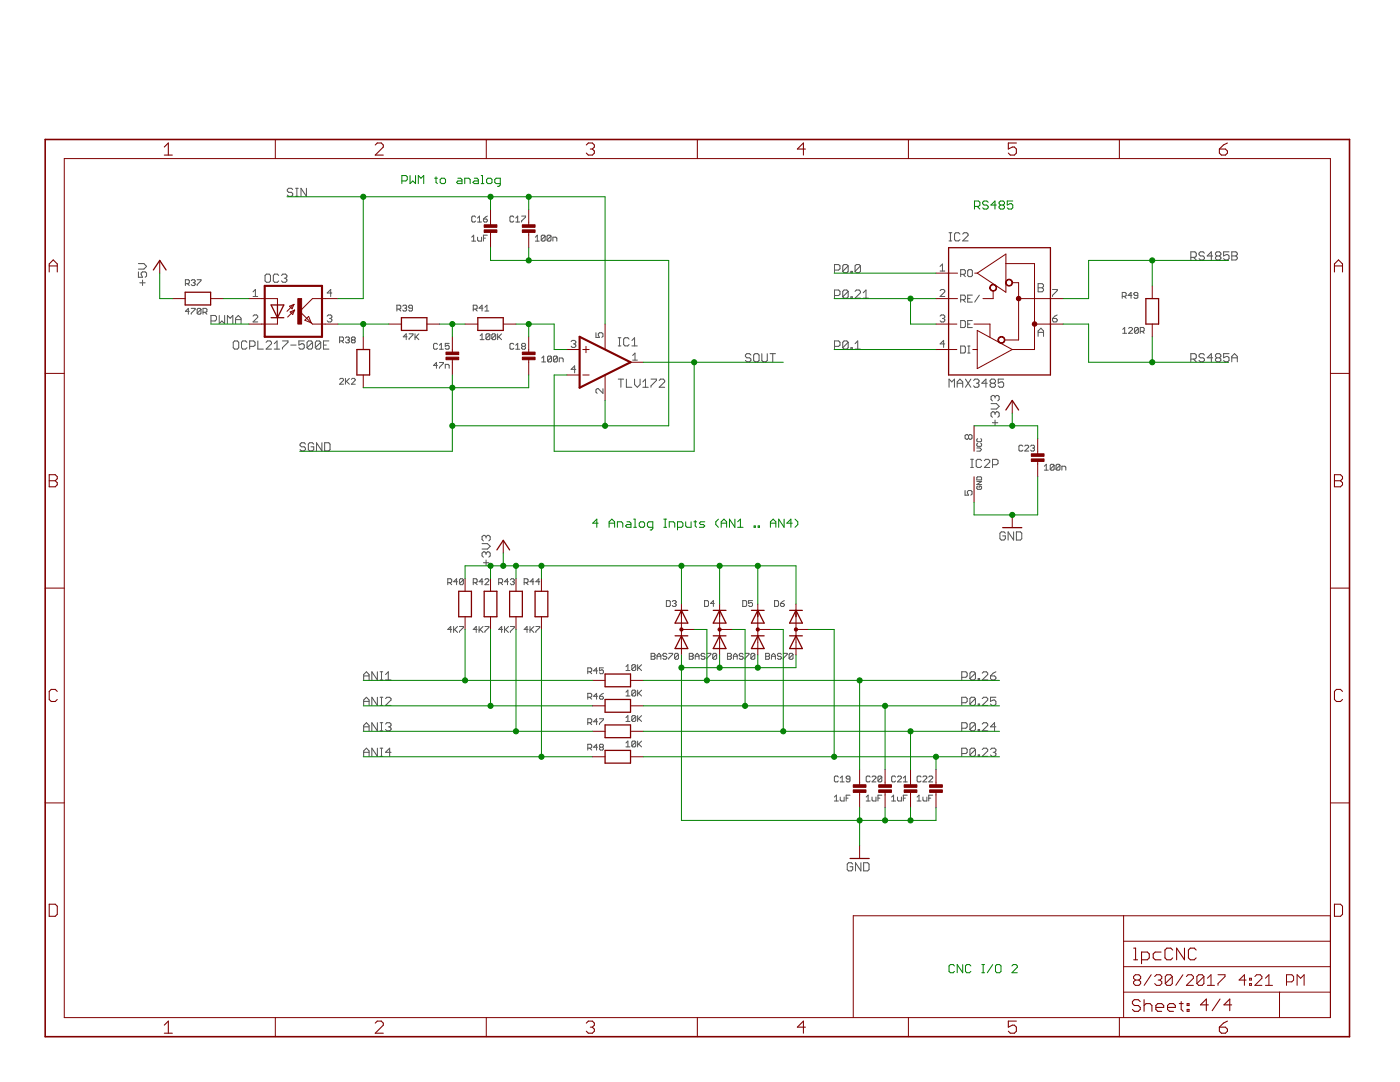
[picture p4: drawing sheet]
<svg xmlns="http://www.w3.org/2000/svg" width="279mm" height="216mm" viewBox="0 0 279 216" stroke-linecap="round" stroke-linejoin="round" font-family="sans-serif">
<g fill="none" stroke="#505050" stroke-width=".2">
<path d="M58.4 37.8l-.2-.2h-.6l-.3 .2v.3l.3 .3h.6l.2 .3v.2l-.2 .3h-.6l-.3-.3M59 37.6h.5M59 39.2h.5M59.2 37.6v1.6M61.2 37.6v1.6l-1.1-1.6v1.6M27.6 54.3v1h.8l-.2-.8 .2-.2h.6l.3 .2v.6l-.3 .2M27.6 52.6h1.1l.6 .5-.6 .6h-1.1M27.9 56.4h1.1M28.4 55.9v1.1M37 56.6h.6l.2-.2v-.4l-.2-.2h-.6v1.2M37.4 56.6l.4 .4M38.2 56l.2-.2h.4l.1 .2-.1 .4"/>
<path d="M38.6 56.4h.2M38.8 56.4l.1 .2-.1 .4h-.4l-.2-.2M39.3 55.8h.8v.2l-.8 .8v.2M50.5 59.2h.9M50.5 58.2l.5-.4v1.4M53.2 54.7h.5l.3 .3v1l-.3 .3h-.5l-.3-.3v-1zM55.6 55l-.2-.3h-.6l-.3 .3v1l.3 .3h.6l.2-.3M56.2 55l.3-.3h.5l.3 .3v.2l-.3 .3M56.7 55.5h.3M57 55.5l.3 .3v.2l-.3 .3h-.5l-.3-.3M66.2 58.5h-.9l.7-.7v1.4M94.1 48.1h.8"/>
<path d="M94.1 47.3l.4-.4v1.2M94.9 43.3l-.2-.2h-.4l-.2 .2v.8l.2 .2h.4l.2-.2M95.3 47.3v.6l.2 .2h.6v-.8M95.3 44.3h.8M95.3 43.5l.4-.4v1.2M96.5 43.7h.6l.2 .4-.2 .2h-.4l-.2-.2zM96.5 47.5h.4M97.3 46.9h-.8v1.2M97.3 43.1l-.8 .6M102.5 43.3l-.2-.2h-.3l-.2 .2v.8l.2 .2h.3l.2-.2M102.9 44.3h.8M102.9 43.5l.4-.4v1.2"/>
<path d="M104.1 43.1h.8v.2l-.8 .8v.2M106.8 47.3l.4-.4v1.2M106.8 48.1h.8M108.8 47.1v.8l-.2 .2h-.4l-.2-.2M108.8 47.1l-.2-.2h-.4l-.2 .2v.8M108.8 47.1l-.8 .8M110 47.1v.8l-.2 .2h-.4l-.2-.2M110 47.1l-.2-.2h-.4l-.2 .2v.8M110 47.1l-.8 .8M110.3 48.1v-.8h.6l.2 .2v.6M166.5 53.9h.9l.2-.3v-.5l-.2-.3h-.9v1.6M166.5 59h.9l.2-.3v-.6l-.2-.2h-.9v1.6"/>
<path d="M169.3 58.1v1.1l-.3 .3h-.6l-.2-.3M169.3 53.1v1l-.3 .3h-.6l-.2-.3M169.3 53.1l-.3-.3h-.6l-.2 .3v1M169.3 58.1l-.3-.2h-.6l-.2 .2v1.1M169.3 53.1l-1.1 1M169.3 58.1l-1.1 1.1M169.8 59.2h.3v.3h-.3zM169.8 54.1h.3v.3h-.3zM170.6 58.1l.3-.2h.5l.3 .2v.3l-1.1 1.1h1.1M171.7 53.1l-.3-.3h-.5l-.3 .3v1M171.7 53.1v1l-.3 .3h-.5l-.3-.3M171.7 53.1l-1.1 1"/>
<path d="M172.3 59.5h1.1M172.3 58.4l.5-.5v1.6M187.6 53.1l.5-.4v1.4M187.6 54.1h1M187.6 58l.3-.2h.4l.3 .2v.2l-1 1h1M189.4 48.1h.5M189.4 46.4h.5M189.7 46.4v1.7M191.6 46.7l-.3-.3h-.5l-.3 .3v1.1l.3 .3h.5l.3-.3M191.7 54.7h.7l.3-.2v-.5l-.3-.2h-.7v1.4M191.7 59.8h.7l.3-.2v-.5l-.3-.2h-.7v1.4M192.1 46.7l.3-.3h.5l.3 .3v.3l-1.1 1.1h1.1"/>
<path d="M192.2 54.7l.5 .5M192.2 59.8l.5 .5M193.1 54l.3-.2h.4l.3 .2v1l-.3 .2h-.4l-.3-.2zM193.1 59.6h.5M194.1 58.9h-1v1.4h1M195.5 58.9l-1 1.4M207.2 56.6h.8l.3 .3v.2l-.3 .3 .3 .3v.3l-.3 .2h-.8zM207.2 57.4h.8M210.1 57.8h.9v.2l-.9 .9v.3M224 59.1h.5l.2-.2v-.4l-.2-.1h-.5v1.1M224.3 59.1l.4 .4M225.9 58.9h-.8l.6-.5v1.1"/>
<path d="M227.1 58.9h-.6l-.2-.1 .2-.4h.4l.2 .1v.8l-.2 .2h-.4l-.2-.2M237.7 51.4h.8l.2-.3v-.6l-.2-.3h-.8v1.7M238.2 51.4l.5 .5M240.4 50.5l-.3-.3h-.5l-.3 .3v.3l.3 .3h.5l.3 .3v.2l-.3 .3h-.5l-.3-.3M242 51.1h-1.1l.8-.9v1.7M242.8 51.1l-.2-.3v-.3l.2-.3h.6l.2 .3v.3l-.2 .3M242.8 51.1h.6M242.8 51.1l-.2 .3v.2l.2 .3h.6l.2-.3v-.2l-.2-.3M245.3 50.2h-1.1v.9l.6-.3h.2l.3 .3v.5l-.3 .3h-.5l-.3-.3M245.8 50.2h.9l.2 .3v.3l-.2 .3 .2 .3v.2l-.2 .3h-.9zM245.8 51.1h.9M37.8 62.1h-.8l.6-.6v1.2"/>
<path d="M38.2 61.5h.7v.2l-.7 .8v.2M40.1 61.7l-.2-.2h-.4l-.2 .2v.8M40.1 61.7v.8l-.2 .2h-.4l-.2-.2M40.1 61.7l-.8 .8M40.5 62.3h.6l.2-.2v-.4l-.2-.2h-.6v1.2M40.9 62.3l.4 .4M42.1 64.1h.8l.3-.3v-.6l-.3-.3h-.8v1.7M43.8 62.9v1.7l.5-.5 .5 .5v-1.7M45.4 64.6v-1.7l.5 .6 .6-.6v1.7M46.8 68h.6l.2 .3v1.1l-.2 .3h-.6l-.3-.3v-1.1zM47 64.6v-1.1l.6-.6 .5 .6v1.1M47 63.8h1.1"/>
<path d="M49.3 68.3l-.3-.3h-.5l-.3 .3v1.1l.3 .3h.5l.3-.3M49.8 69.1h.8l.3-.2v-.6l-.3-.3h-.8v1.7M50.5 63.1l.2-.3h.5l.2 .3v.2l-.9 .9h.9M51.5 68v1.7h1.1M53.1 68.3l.3-.3h.5l.3 .3v.3l-1.1 1.1h1.1M54.7 69.7h1.1M54.7 68.6l.6-.6v1.7M56.4 68h1.1v.3l-1.1 1.1v.3M58 68.9h1.1M60.7 68h-1.1v.9l.9-.3 .2 .3v.5l-.2 .3h-.6l-.3-.3M62.4 68.3l-.3-.3h-.5l-.3 .3v1.1M62.4 68.3v1.1l-.3 .3h-.5l-.3-.3"/>
<path d="M62.4 68.3l-1.1 1.1M64 68.3l-.3-.3h-.5l-.3 .3v1.1M64 68.3v1.1l-.3 .3h-.5l-.3-.3M64 68.3l-1.1 1.1M64.6 68.9h.5M65.3 63.1l.2-.3h.5l.2 .3v.2l-.2 .2M65.6 68h-1v1.7h1M65.8 63.5h.2M66 63.5l.2 .3v.2l-.2 .2h-.5l-.2-.2M67.8 68h.6l.2-.2v-.4l-.2-.2h-.6v1.2M67.8 75.7l.2-.2h.4l.2 .2v.2l-.8 .8h.8M68.2 68l.4 .4"/>
<path d="M68.9 75.5v1.2M68.9 67.4l.3-.2h.3l.2 .2-.2 .4M69.2 76.1l.5 .6M69.3 67.8h.2M69.5 67.8l.2 .2-.2 .4h-.3l-.3-.2M69.7 75.5l-.8 .8M70.1 75.7l.2-.2h.4l.2 .2v.2l-.8 .8h.8M70.3 67.8l-.2-.2 .2-.4h.4l.2 .2-.2 .4M70.3 67.8l-.2 .2 .2 .4h.4l.2-.2-.2-.4M70.3 67.8h.4M79.2 61.7h.6l.2-.2v-.4l-.2-.2h-.6v1.2M79.6 61.7l.4 .4"/>
<path d="M80.4 61.1l.2-.2h.4l.2 .2-.2 .4M80.8 61.5h.2M81 61.5l.2 .2-.2 .4h-.4l-.2-.2M81.3 67.2h-.8l.6-.6v1.2M81.6 66.6h.8v.2l-.8 .8v.2M82.3 61.5h-.6l-.1-.2 .1-.4h.4l.2 .2v.8l-.2 .2h-.4l-.1-.2M82.8 66.6v1.2M83 67.2l.6 .6M83.6 66.6l-.8 .8M87.3 72.9h-.8l.6-.6v1.2M87.3 68.7l-.2-.2h-.4l-.2 .2v.8l.2 .2h.4l.2-.2M87.7 72.3h.8v.2l-.8 .8v.2"/>
<path d="M87.7 69.7h.8M87.7 68.9l.4-.4v1.2M88.9 73.5v-.8h.6l.1 .2v.6M89.6 68.5h-.7v.6l.4-.2 .3 .2v.4l-.1 .2h-.5l-.1-.2M94.4 61.7h.6l.2-.2v-.4l-.2-.2h-.6v1.2M94.8 61.7l.4 .4M95.8 67l.4-.4v1.2M95.8 67.8h.8M96.4 61.5h-.8l.6-.6v1.2M96.8 62.1h.8M96.8 61.3l.4-.4v1.2M97.8 66.8l-.2-.2h-.4l-.2 .2v.8"/>
<path d="M97.8 66.8v.8l-.2 .2h-.4l-.2-.2M97.8 66.8l-.8 .8M98.9 66.8l-.2-.2h-.4l-.2 .2v.8M98.9 66.8v.8l-.2 .2h-.4l-.2-.2M98.9 66.8l-.8 .8M99.3 66.6v1.2M99.5 67.2l.6 .6M100.1 66.6l-.8 .8M102.5 68.7l-.2-.2h-.3l-.2 .2v.8l.2 .2h.3l.2-.2M102.9 68.9l.4-.4v1.2M102.9 69.7h.8M104.3 69.1h.4"/>
<path d="M104.3 69.1l-.2-.2 .2-.4h.4l.2 .2-.2 .4M104.3 69.1l-.2 .2 .2 .4h.4l.2-.2-.2-.4M108.1 71.4l.4-.3v1.1M108.1 72.2h.8M110.1 71.2v.8l-.2 .2h-.4l-.2-.2M110.1 71.2l-.2-.1h-.4l-.2 .1v.8M110.1 71.2l-.8 .8M111.2 71.2v.8l-.2 .2h-.4l-.2-.2M111.2 71.2l-.2-.1h-.4l-.2 .1v.8M111.2 71.2l-.8 .8M111.6 72.2v-.8h.6l.2 .2v.6M114 68.2l.2-.3h.5l.2 .3v.2l-.2 .2"/>
<path d="M114.4 68.6h.3M114.7 68.6l.2 .3v.2l-.2 .2h-.5l-.2-.2M114.9 73.7h-.9l.7-.7v1.4M118.9 66.4v.9h.7l-.2-.7 .2-.2h.5l.2 .2v.5l-.2 .2M120.3 77.6v.9l-.9-.9h-.2l-.3 .2v.5l.3 .2M123.4 75.6h1.1M123.4 69h.5M123.4 67.4h.5M123.6 67.4v1.6M123.9 75.6v1.7M125 75.6v1.7h1.1M125.5 67.7l-.2-.3h-.6l-.2 .3v1l.2 .3h.6l.2-.3"/>
<path d="M126.1 67.9l.5-.5v1.6M126.1 69h1.1M126.3 70.9l.4-.4v1.4M126.3 71.9h.9M126.6 75.6v1.1l.6 .6 .5-.6v-1.1M128.3 77.3h1.1M128.3 76.2l.5-.6v1.7M129.9 75.6h1.1v.3l-1.1 1.1v.3M131.6 75.9l.2-.3h.6l.3 .3v.3l-1.1 1.1h1.1M149.9 70.8l-.3-.2h-.6l-.2 .2v.3l.2 .3h.6l.3 .2v.3l-.3 .3h-.6l-.2-.3M150.4 70.8l.3-.2h.5l.3 .2v1.1l-.3 .3h-.5l-.3-.3zM152 70.6v1.3l.3 .3h.6l.2-.3v-1.3"/>
<path d="M153.7 70.6h1.1M154.2 70.6v1.6M166.5 69.1h.9l.2-.2v-.6l-.2-.3h-.9v1.7M169.3 68.3l-.3-.3h-.6l-.2 .3v1.1M169.3 68.3v1.1l-.3 .3h-.6l-.2-.3M169.3 68.3l-1.1 1.1M169.8 69.4h.3v.3h-.3zM170.6 69.7h1.1M170.6 68.6l.6-.6v1.7M187.6 63.1l.3-.3h.4l.3 .3v.2l-.3 .2M188.1 63.5h.2M188.3 63.5l.3 .3v.2l-.3 .2h-.4l-.3-.2"/>
<path d="M188.6 68.6h-1l.7-.7v1.4M189.4 77.3v-1.7l.5 .6 .6-.6v1.7M191 77.3v-1.1l.6-.6 .5 .6v1.1M191 76.5h1.1M191.7 64h.7l.3 .2v.9l-.3 .3h-.7zM191.7 69h.7l.3 .3v.9l-.3 .2h-.7zM192.7 75.6l1.1 1.7M193.1 64.7h.5M193.1 70.4h.5M193.1 69h.5M193.4 69v1.4M193.8 75.6l-1.1 1.7"/>
<path d="M194.1 64h-1v1.4h1M194.3 75.9l.3-.3h.5l.3 .3v.3l-.3 .3M194.9 76.5h.2M195.1 76.5l.3 .2v.3l-.3 .3h-.5l-.3-.3M197 76.5h-1.1l.9-.9v1.7M197.9 76.5l-.3-.3v-.3l.3-.3h.5l.3 .3v.3l-.3 .3M197.9 76.5h.5M197.9 76.5l-.3 .2v.3l.3 .3h.5l.3-.3v-.3l-.3-.2M198.6 79.2v.2M198.6 79.2l-.3-.3h-.2l-.3 .3v.5l.3 .3M198.6 79.2l.3-.3h.2l.3 .3v.5l-.3 .3M200.3 75.6h-1.1v.9l.6-.3h.2l.3 .3v.5l-.3 .3h-.5l-.3-.3"/>
<path d="M207.2 67.1v-1.1l.5-.5 .6 .5v1.1M207.2 66.3h1.1M210.1 63.5h.7l.2 .3v.2l-.2 .2h-.5l-.2-.2zM211 62.8l-.9 .7M224.1 65.7l.4-.4v1.2M224.1 66.5h.7M225.2 65.5l.2-.2h.4l.2 .2v.2l-.8 .8h.8M227.2 65.5v.8l-.2 .2h-.4l-.2-.2M227.2 65.5l-.2-.2h-.4l-.2 .2v.8M227.2 65.5l-.8 .8M227.6 66.1h.6l.1-.2v-.4l-.1-.2h-.6v1.2M228 66.1l.3 .4"/>
<path d="M237.7 71.6h.8l.2-.2v-.6l-.2-.2h-.8v1.6M238.2 71.6l.5 .6M240.4 70.8l-.3-.2h-.5l-.3 .2v.3l.3 .3h.5l.3 .2v.3l-.3 .3h-.5l-.3-.3M242 71.4h-1.1l.8-.8v1.6M242.8 71.4l-.2-.3v-.3l.2-.2h.6l.2 .2v.3l-.2 .3M242.8 71.4h.6M242.8 71.4l-.2 .2v.3l.2 .3h.6l.2-.3v-.3l-.2-.2M245.3 70.6h-1.1v.8l.6-.3h.2l.3 .3v.5l-.3 .3h-.5l-.3-.3M245.8 71.4h1.1M245.8 72.2v-1.1l.6-.5 .5 .5v1.1M61 88.6l-.3-.3h-.5l-.3 .3v.3l.3 .3h.5l.3 .2v.3l-.3 .3h-.5l-.3-.3M62.6 88.6l-.3-.3h-.5l-.3 .3v1.1l.3 .3h.5l.3-.3v-.5h-.5"/>
<path d="M64.2 88.3v1.7l-1-1.7v1.7M64.8 88.3h.8l.3 .3v1.1l-.3 .3h-.8zM192.6 97.9v.9h.7l-.2-.5v-.2l.2-.2h.5l.2 .2v.5l-.2 .2M193.3 87l.2-.3h.3l.2 .3v.4l-.2 .3h-.3l-.2-.3M193.3 87l-.2-.3h-.3l-.2 .3v.4l.2 .3h.3l.2-.3M193.3 87v.4M193.7 93.3h.6M193.7 91.7h.6M194 91.7v1.6M194.9 95.3l.2-.2h.6l.2 .2v.5h-1zM194.9 96.1h1l-1 .6h1M194.9 89.4h.7l.3 .3-.3 .3h-.7"/>
<path d="M195.1 97l-.2 .2v.3l.2 .1h.6l.2-.1v-.3l-.5-.2v.3M195.1 87.5l-.2 .2v.3l.2 .1h.6l.2-.1v-.3l-.2-.2M195.1 88.5l-.2 .1v.3l.2 .2h.6l.2-.2v-.3l-.2-.1M195.9 91.9l-.3-.2h-.5l-.3 .2v1.1l.3 .3h.5l.3-.3M196.4 91.9l.3-.2h.6l.2 .2v.3l-1.1 1.1h1.1M197.8 80.5h1.1l.5 .6-.5 .5h-1.1M198.1 84.3h1M198.1 92.7h.8l.3-.2v-.6l-.3-.2h-.8v1.6M198.6 82.4v.3M198.6 83.8v1.1M198.6 82.4l-.3-.2h-.2l-.3 .2v.6l.3 .3M198.6 82.4l.3-.2h.2l.3 .2v.6l-.3 .3"/>
<path d="M204.1 89l-.2-.2h-.4l-.2 .2v.8l.2 .2h.4l.2-.2M204.5 89l.2-.2h.4l.2 .2v.2l-.8 .8h.8M205.7 89l.2-.2h.4l.2 .2-.2 .4M206.1 89.4h.2M206.3 89.4l.2 .2-.2 .4h-.4l-.2-.2M208.4 93l.4-.4v1.2M208.4 93.8h.8M210.4 92.8v.8l-.2 .2h-.4l-.2-.2M210.4 92.8l-.2-.2h-.4l-.2 .2v.8M210.4 92.8l-.8 .8M211.5 92.8l-.2-.2h-.4l-.1 .2v.8M211.5 92.8v.8l-.2 .2h-.4l-.1-.2"/>
<path d="M211.5 92.8l-.7 .8M211.9 93.8v-.8h.6l.2 .2v.6M89.4 116.3h.6l.1-.2v-.4l-.1-.2h-.6v1.2M89.7 116.3l.4 .4M91.3 116.1h-.8l.6-.6v1.2M92.5 115.7v.8l-.2 .2h-.4l-.2-.2M92.5 115.7l-.2-.2h-.4l-.2 .2v.8M92.5 115.7l-.8 .8M94.4 116.3h.6l.2-.2v-.4l-.2-.2h-.6v1.2M94.8 116.3l.4 .4M96.2 108.5h1.1l.5 .5-.5 .6h-1.1M96.4 116.1h-.8l.6-.6v1.2"/>
<path d="M96.5 112.3h1.1M96.8 115.7l.2-.2h.4l.2 .2v.2l-.8 .8h.8M97 107.1v.3M97 110.4v.3M97 111.7v1.1M97 110.4l-.3-.3h-.2l-.3 .3v.5l.3 .3M97 107.1l-.3-.3h-.2l-.3 .3v.6l.3 .2M97 110.4l.3-.3h.3l.2 .3v.5l-.2 .3M97 107.1l.3-.3h.3l.2 .3v.6l-.2 .2M99.5 116.3h.6l.2-.2v-.4l-.2-.2h-.6v1.2M99.9 116.3l.4 .4M101.5 116.1h-.8l.6-.6v1.2"/>
<path d="M101.9 115.7l.2-.2h.3l.2 .2-.2 .4M102.3 116.1h.1M102.4 116.1l.2 .2-.2 .4h-.3l-.2-.2M104.6 116.3h.6l.2-.2v-.4l-.2-.2h-.6v1.2M105 116.3l.4 .4M106.6 116.1h-.8l.6-.6v1.2M107.7 116.1h-.8l.6-.6v1.2M133 119.8h.6l.2 .2v.8l-.2 .2h-.6zM140.6 119.8h.6l.2 .2v.8l-.2 .2h-.6zM148.2 119.8h.6l.2 .2v.8l-.2 .2h-.6zM150.2 119.8h-.8v.6l.4-.2 .4 .2v.4l-.2 .2h-.4l-.2-.2M154.6 119.8h.6l.2 .2v.8l-.2 .2h-.6z"/>
<path d="M156.5 119.8l-.8 .6M200.6 106.4l-.2-.3h-.6l-.2 .3v1.1l.2 .3h.6l.2-.3v-.6h-.5M202.3 106.1v1.7l-1.1-1.7v1.7M202.8 106.1h.8l.3 .3v1.1l-.3 .3h-.8zM72.6 135.7v-1.1l.5-.6 .6 .6v1.1M72.6 134.9h1.1M72.6 140h1.1M75.3 134v1.7l-1.1-1.7v1.7M75.3 139.1v1.7l-1.1-1.7v1.7M75.9 134h.5M75.9 139.1h.5M75.9 135.7h.5"/>
<path d="M76.1 134v1.7M76.1 139.1v1.7M76.9 139.4l.3-.3h.6l.2 .3v.3l-1.1 1.1h1.1M76.9 135.7h1.1M76.9 134.6l.6-.6v1.7M90.1 125.6h-.7l.6-.6v1.2M90.5 125v1.2M90.7 125.6l.6 .6M91.3 125l-.8 .8M91.7 125h.8v.2l-.8 .8v.2M95.2 125.6h-.8l.6-.6v1.2M95.6 125v1.2"/>
<path d="M95.8 125.6l.6 .6M96.4 125l-.8 .8M96.8 125h.8v.2l-.8 .8v.2M100.3 125.6h-.8l.6-.6v1.2M100.7 125v1.2M100.9 125.6l.6 .6M101.5 125l-.8 .8M101.9 125h.7v.2l-.7 .8v.2M105.4 125.6h-.8l.6-.6v1.2M105.8 125v1.2M106 125.6l.6 .6M106.6 125l-.8 .8"/>
<path d="M106.9 125h.8v.2l-.8 .8v.2M117.3 134h.6l.2-.1v-.4l-.2-.2h-.6v1.1M117.3 139.1h.6l.2-.2v-.4l-.2-.2h-.6v1.2M117.7 134l.4 .4M117.7 139.1l.4 .4M119.3 133.9h-.8l.6-.6v1.1M119.3 138.9h-.8l.6-.6v1.2M119.6 138.9h.6l.2 .4-.2 .2h-.4l-.2-.2zM120.4 133.3h-.8v.6l.4-.2 .4 .2v.3l-.2 .2h-.4l-.2-.2M120.4 138.3l-.8 .6M124.9 133l.4-.4v1.2M124.9 138.1l.4-.4v1.2"/>
<path d="M124.9 133.8h.8M124.9 138.9h.8M126.9 132.8v.8l-.2 .2h-.4l-.2-.2M126.9 132.8l-.2-.2h-.4l-.2 .2v.8M126.9 137.9l-.2-.2h-.4l-.2 .2v.8M126.9 137.9v.8l-.2 .2h-.4l-.2-.2M126.9 132.8l-.8 .8M126.9 137.9l-.8 .8M127.3 132.6v1.2M127.3 137.7v1.2M127.4 133.2l.6 .6M127.4 138.3l.6 .6"/>
<path d="M128 132.6l-.7 .8M128 137.7l-.7 .8M129.9 130.4h.6l.2 .2-.2 .4 .2 .4-.2 .2h-.6zM129.9 131h.6M131.1 131h.8M131.1 131.6v-.8l.4-.4 .4 .4v.8M133.1 130.6l-.2-.2h-.4l-.2 .4 .2 .2h.4l.2 .4-.2 .2h-.4l-.2-.2M133.5 130.4h.7v.2l-.7 .8v.2M134.2 120l.2-.2h.3l.2 .2-.2 .4M134.6 120.4h.1M134.7 120.4l.2 .2-.2 .4h-.3l-.2-.2M135.4 130.6l-.2-.2h-.4l-.2 .2v.8"/>
<path d="M135.4 130.6v.8l-.2 .2h-.4l-.2-.2M135.4 130.6l-.8 .8M137.6 130.4h.6l.1 .2-.1 .4 .1 .4-.1 .2h-.6zM137.6 131h.6M138.7 131h.8M138.7 131.6v-.8l.4-.4 .4 .4v.8M140.7 130.6l-.2-.2h-.4l-.2 .4 .2 .2h.4l.2 .4-.2 .2h-.4l-.2-.2M141.1 130.4h.8v.2l-.8 .8v.2M142.6 120.4h-.8l.6-.6v1.2M143 130.6l-.2-.2h-.4l-.2 .2v.8M143 130.6v.8l-.2 .2h-.4l-.2-.2M143 130.6l-.8 .8"/>
<path d="M145.2 130.4h.6l.2 .2-.2 .4 .2 .4-.2 .2h-.6zM145.2 131h.6M146.4 131h.7M146.4 131.6v-.8l.3-.4 .4 .4v.8M148.3 130.6l-.2-.2h-.4l-.2 .4 .2 .2h.4l.2 .4-.2 .2h-.4l-.2-.2M148.7 130.4h.8v.2l-.8 .8v.2M150.6 130.6l-.1-.2h-.4l-.2 .2v.8M150.6 130.6v.8l-.1 .2h-.4l-.2-.2M150.6 130.6l-.7 .8M152.8 130.4h.6l.2 .2-.2 .4 .2 .4-.2 .2h-.6zM152.8 131h.6M154 131h.7"/>
<path d="M154 131.6v-.8l.4-.4 .3 .4v.8M155.7 120.4h.6l.2 .4-.2 .2h-.3l-.3-.2zM155.9 130.6l-.2-.2h-.4l-.1 .4 .1 .2h.4l.2 .4-.2 .2h-.4l-.1-.2M156.3 130.4h.8v.2l-.8 .8v.2M158.3 130.6l-.2-.2h-.4l-.2 .2v.8M158.3 130.6v.8l-.2 .2h-.4l-.2-.2M158.3 130.6l-.8 .8M191.9 135.1h.9l.2-.2v-.6l-.2-.3h-.9v1.7M194.7 134.3l-.3-.3h-.6l-.2 .3v1.1M194.7 139.4l-.3-.3h-.6l-.2 .3v1.1M194.7 134.3v1.1l-.3 .3h-.6l-.2-.3M194.7 139.4v1.1l-.3 .3h-.6l-.2-.3"/>
<path d="M194.7 139.4l-1.1 1.1M194.7 134.3l-1.1 1.1M195.2 135.4h.3v.3h-.3zM196 134.3l.3-.3h.5l.3 .3v.3l-1.1 1.1h1.1M196 139.4l.3-.3h.5l.3 .3v.3l-1.1 1.1h1.1M197.7 134.9h.8l.3 .2v.3l-.3 .3h-.5l-.3-.3zM198.8 139.1h-1.1v.9l.5-.3h.3l.3 .3v.5l-.3 .3h-.5l-.3-.3M198.8 134l-.6 .3-.5 .6M72.6 140.8v-1.1l.5-.6 .6 .6v1.1M72.6 145.8v-1l.5-.6 .6 .6v1M72.6 150.9v-1.1l.5-.5 .6 .5v1.1M72.6 145h1.1"/>
<path d="M72.6 150.1h1.1M75.3 144.2v1.6l-1.1-1.6v1.6M75.3 149.3v1.6l-1.1-1.6v1.6M75.9 144.2h.5M75.9 149.3h.5M75.9 140.8h.5M75.9 145.8h.5M75.9 150.9h.5M76.1 144.2v1.6M76.1 149.3v1.6M76.9 144.5l.3-.3h.6l.2 .3v.3l-.2 .2M77.5 145h.3"/>
<path d="M77.8 145l.2 .3v.3l-.2 .2h-.6l-.3-.2M78 150.1h-1.1l.9-.8v1.6M117.3 144.2h.6l.2-.2v-.4l-.2-.2h-.6v1.2M117.3 149.3h.6l.2-.2v-.4l-.2-.2h-.6v1.2M117.7 144.2l.4 .4M117.7 149.3l.4 .4M119.3 144h-.8l.6-.6v1.2M119.3 149.1h-.8l.6-.6v1.2M119.6 143.4h.8v.2l-.8 .8v.2M119.8 149.1l-.2-.2 .2-.4h.4l.2 .2-.2 .4M119.8 149.1l-.2 .2 .2 .4h.4l.2-.2-.2-.4M119.8 149.1h.4"/>
<path d="M124.9 143.2l.4-.4v1.2M124.9 148.3l.4-.4v1.1M124.9 144h.8M124.9 149h.8M126.9 143l-.2-.2h-.4l-.2 .2v.8M126.9 148.1l-.2-.2h-.4l-.2 .2v.7M126.9 143v.8l-.2 .2h-.4l-.2-.2M126.9 148.1v.7l-.2 .2h-.4l-.2-.2M126.9 143l-.8 .8M126.9 148.1l-.8 .7M127.3 142.8v1.2M127.3 147.9v1.1"/>
<path d="M127.4 143.4l.6 .6M127.4 148.5l.6 .5M128 142.8l-.7 .8M128 147.9l-.7 .8M166.5 159.8h.8M166.5 159l.4-.3v1.1M167.3 155l-.2-.1h-.4l-.2 .1v.8l.2 .2h.4l.2-.2M167.7 159v.6l.2 .2h.6v-.8M167.7 156h.8M167.7 155.2l.4-.3v1.1M168.9 159.3h.3M169.6 158.7h-.7v1.1"/>
<path d="M169.6 155.4h-.5l-.2-.2 .2-.3h.3l.2 .1v.8l-.2 .2h-.3l-.2-.2M172.9 159l.3-.3v1.1M172.9 159.8h.8M173.7 155l-.2-.1h-.4l-.2 .1v.8l.2 .2h.4l.2-.2M174 159v.6l.2 .2h.6v-.8M174 155l.2-.1h.4l.2 .1v.2l-.8 .8h.8M175.2 159.3h.4M176 155l-.2-.1h-.4l-.2 .1v.8M176 158.7h-.8v1.1M176 155v.8l-.2 .2h-.4l-.2-.2M176 155l-.8 .8M177.9 159.8h.8"/>
<path d="M177.9 159l.4-.3v1.1M178.7 155l-.2-.1h-.4l-.2 .1v.8l.2 .2h.4l.2-.2M179.1 159v.6l.2 .2h.6v-.8M179.1 155l.2-.1h.4l.2 .1v.2l-.8 .8h.8M180.3 159.3h.4M180.3 156h.8M180.3 155.2l.4-.3v1.1M181.1 158.7h-.8v1.1M183 159.8h.8M183 159l.4-.3v1.1M183.8 155l-.2-.1h-.4l-.2 .1v.8l.2 .2h.4l.2-.2M184.2 159v.6l.2 .2h.6v-.8"/>
<path d="M184.2 155l.2-.1h.4l.2 .1v.2l-.8 .8h.8M185.4 159.3h.4M185.4 155l.2-.1h.3l.2 .1v.2l-.7 .8h.7M186.1 158.7h-.7v1.1M191.9 140.2h.9l.2-.2v-.6l-.2-.3h-.9v1.7M191.9 145.3h.9l.2-.3v-.5l-.2-.3h-.9v1.6M191.9 150.4h.9l.2-.3v-.5l-.2-.3h-.9v1.6M194.7 144.5l-.3-.3h-.6l-.2 .3v1.1M194.7 149.6l-.3-.3h-.6l-.2 .3v1M194.7 144.5v1.1l-.3 .2h-.6l-.2-.2M194.7 149.6v1l-.3 .3h-.6l-.2-.3M194.7 149.6l-1.1 1"/>
<path d="M194.7 144.5l-1.1 1.1M195.2 140.5h.3v.3h-.3zM195.2 145.6h.3v.2h-.3zM195.2 150.6h.3v.3h-.3zM196 144.5l.3-.3h.5l.3 .3v.3l-1.1 1h1.1M196 149.6l.3-.3h.5l.3 .3v.2l-1.1 1.1h1.1M197.7 149.6l.3-.3h.5l.3 .3v.2l-.3 .3M198.2 150.1h.3M198.5 150.1l.3 .3v.2l-.3 .3h-.5l-.3-.3M198.8 145h-1.1l.8-.8v1.6M170.2 172.4l-.3-.3h-.5l-.3 .3v1.1l.3 .3h.5l.3-.3v-.5h-.6M171.8 172.1v1.7l-1.1-1.7v1.7"/>
<path d="M172.4 172.1h.8l.2 .3v1.1l-.2 .3h-.8z"/>
</g>
<g fill="none" stroke="#800000" stroke-width=".2">
<path d="M12.8 31.6h252.7v171.5h-252.7zM54.9 27.8v3.8M97 27.8v3.8M139.2 27.8v3.8M181.3 27.8v3.8M223.4 27.8v3.8M31.9 52v2.5M34.4 59.6h2.6M42 59.6h2.6M49.7 59.6h5.7v1.3M67.4 59.6h-5l-2.6 2.5 2.6 2.6h5M97.9 41.8v3.3"/>
<path d="M97.9 46.1v3.3M105.5 41.8v3.3M105.5 46.1v3.3M186.8 59.6h4.3M186.8 54.5h4.3M194.5 54.5h.5M195 54.5l5.7-3.8v7.6zM198.2 58.1v1.5h-2M200.7 52.6h5.8v17.1h-4.5M202 56.4h1.3v11.4h-2.8M203.3 59.6h8.9M230 57v2.6"/>
<path d="M9 74.5h3.8M55.4 63.4v1.3h-5.7M57.8 61.1l.9-.4-.4 .9zM57.9 62.3l.9-.4-.4 .9zM58.7 60.7l-1.4 1.4M58.8 61.9l-1.4 1.4M60.8 63.9l.8-.8 .5 1.3zM72.5 67.2v2.5M72.5 74.8v2.6M77.6 64.7h2.5M85.2 64.7h2.5M90.3 67.2v3.3"/>
<path d="M90.3 71.5v3.3M92.8 64.7h2.6M100.4 64.7h2.6M105.5 67.2v3.3M105.5 71.5v3.3M113.1 69.7h2.6M113.1 74.8h2.6M116.3 69.7h1.3M116.3 74.8h1.3M116.9 69.1v1.3M120.8 64.7v5M120.8 74.8v5.1"/>
<path d="M125.8 72.3h2.6M186.8 64.7h4.2M186.8 69.7h4.2M194.1 69.7h.9M194.4 64.7h3.2v2.6M195 65.9l7 3.8-7 3.9zM202 79.9v2.5M206.5 64.7h5.7M230 64.7v2.5M265.5 74.5h3.8M194.4 85v5M194.4 95.1v5.1"/>
<path d="M207.1 87.5v3.3M207.1 91.8v3.3M9 117.3h3.8M92.8 115.4v2.6M97.9 115.4v2.6M100.4 107.8v2.6M103 115.4v2.6M108.1 115.4v2.6M202 102.7v2.6M265.5 117.3h3.8M92.8 123.1v2.5M97.9 123.1v2.5"/>
<path d="M103 123.1v2.5M108.1 123.1v2.5M118.2 135.8h2.6M125.8 135.8h2.6M136 125.6h2.5M136 120.5v10.2M143.6 120.5v10.2M143.6 125.6h2.6M151.2 125.6h2.6M151.2 120.5v10.2M158.9 125.6h2.5M158.9 120.5v10.2"/>
<path d="M118.2 140.8h2.6M118.2 145.9h2.6M118.2 151h2.6M125.8 140.8h2.6M125.8 145.9h2.6M125.8 151h2.6M171.6 153.5v3.3M171.6 157.9v3.3M176.6 153.5v3.3M176.6 157.9v3.3M181.7 153.5v3.3M181.7 157.9v3.3"/>
<path d="M186.8 153.5v3.3M186.8 157.9v3.3M9 160.2h3.8M171.6 168.8v2.5M265.5 160.2h3.8M224.2 198h41.3M224.2 182.7v20.4M224.2 192.9h41.3M224.2 187.8h41.3M226.6 195.6l-.4-.4v-.3l.4-.4h.7l.3 .4v.3l-.3 .4M226.6 195.6l-.4 .3v.4l.4 .3h.7l.3-.3v-.4l-.3-.3M226.6 195.6h.7"/>
<path d="M229.7 194.5l-1.4 2.1M230.4 194.9l.4-.4h.7l.4 .4v.3l-.4 .4M231.1 195.6h.4M231.5 195.6l.4 .3v.4l-.4 .3h-.7l-.4-.3M234 194.9l-.4-.4h-.7l-.3 .4v1.4M234 194.9v1.4l-.4 .3h-.7l-.3-.3M234 194.9l-1.4 1.4M236.1 194.5l-1.4 2.1M236.8 194.9l.3-.4h.7l.4 .4v.3l-1.4 1.4h1.4M240.3 194.9l-.4-.4h-.7l-.3 .4v1.4M240.3 194.9v1.4l-.4 .3h-.7l-.3-.3M240.3 194.9l-1.4 1.4"/>
<path d="M241 196.6h1.4M241 195.2l.7-.7v2.1M243.1 194.5h1.4v.4l-1.4 1.4v.3M248.7 195.6h-1.4l1-1.1v2.1M249.4 196.3h.3v.3h-.3zM249.4 195.2h.3v.4h-.3zM250.4 194.9l.4-.4h.7l.3 .4v.3l-1.4 1.4h1.4M252.5 196.6h1.5M252.5 195.2l.7-.7v2.1M255.4 198v5.1M256.8 195.9h1l.4-.3v-.7l-.4-.4h-1v2.1M258.9 196.6v-2.1l.7 .7 .7-.7v2.1"/>
<path d="M265.5 182.7h-95.2v20.4M54.9 203.1v3.8M97 203.1v3.8M139.2 203.1v3.8M181.3 203.1v3.8M223.4 203.1v3.8"/>
</g>
<g fill="none" stroke="#800000" stroke-width=".21">
<path d="M32.8 29.3l.8-.8v2.4M32.8 30.9h1.6M74.9 28.9l.4-.4h.8l.4 .4v.4l-1.6 1.6h1.6M117 28.9l.4-.4h.8l.4 .4v.4l-.4 .4M117.8 29.7h.4M118.2 29.7l.4 .4v.4l-.4 .4h-.8l-.4-.4M160.7 29.7h-1.6l1.2-1.2v2.4M202.8 28.5h-1.6v1.2l.8-.4h.4l.4 .4v.8l-.4 .4h-.8l-.4-.4M243.4 29.7h1.2l.4 .4v.4l-.4 .4h-.8l-.4-.4zM245 28.5l-.8 .4-.8 .8M9.8 54.3v-1.6l.8-.8 .8 .8v1.6M9.8 53.1h1.6"/>
<path d="M266.3 53.1h1.6M266.3 54.3v-1.6l.8-.8 .8 .8v1.6M9.8 94.7h1.2l.4 .4v.4l-.4 .4 .4 .4v.4l-.4 .4h-1.2zM9.8 95.9h1.2M266.3 94.7h1.2l.4 .4v.4l-.4 .4 .4 .4v.4l-.4 .4h-1.2zM266.3 95.9h1.2M11.4 138l-.4-.4h-.8l-.4 .4v1.6l.4 .4h.8l.4-.4M267.9 138l-.4-.4h-.8l-.4 .4v1.6l.4 .4h.8l.4-.4M9.8 180.4h1.2l.4 .4v1.6l-.4 .4h-1.2zM226.3 189.2h.3v2.3M226.3 191.5h.7M227.6 199.9l-.4-.4h-.8l-.4 .4v.4l.4 .3h.8l.4 .4v.4l-.4 .4h-.8l-.4-.4"/>
<path d="M227.8 191.5h1.2l.4-.4v-.7l-.4-.4h-1.2v2.3M228.3 199.5v2.3M231.7 190h-1.2l-.4 .4v.7l.4 .4h1.2M234 189.6l-.3-.4h-.8l-.4 .4v1.5l.4 .4h.8l.3-.4M235.7 199.9v1.5l.4 .4M236.4 189.2v2.3l-1.6-2.3v2.3M238.7 189.6l-.4-.4h-.7l-.4 .4v1.5l.4 .4h.7l.4-.4M243.5 199.3l-1.6 2.4M266.3 180.4h1.2l.4 .4v1.6l-.4 .4h-1.2zM32.8 204.6l.8-.8v2.4M32.8 206.2h1.6M74.9 204.2l.4-.4h.8l.4 .4v.4l-1.6 1.6h1.6"/>
<path d="M117 204.2l.4-.4h.8l.4 .4v.4l-.4 .4M117.8 205h.4M118.2 205l.4 .4v.4l-.4 .4h-.8l-.4-.4M160.7 205h-1.6l1.2-1.2v2.4M202.8 203.8h-1.6v1.2l.8-.4h.4l.4 .4v.8l-.4 .4h-.8l-.4-.4M228.3 200.6l.4-.3h.8l.4 .3v1.2M230.7 201h1.5v-.4l-.4-.3h-.7l-.4 .3v.8l.4 .4h.7M233 201h1.6v-.4l-.4-.3h-.8l-.4 .3v.8l.4 .4h.8M235.4 200.3h.7M236.9 200.3h.4v.3h-.4zM236.9 201.4h.4v.4h-.4zM241.2 200.5h-1.6l1.1-1.2v2.4"/>
<path d="M243.4 205h1.2l.4 .4v.4l-.4 .4h-.8l-.4-.4zM245 203.8l-.8 .4-.8 .8M245.8 200.5h-1.5l1.1-1.2v2.4"/>
</g>
<path d="M9 27.8h260.3v179.1h-260.3z" fill="none" stroke="#800000" stroke-width=".32"/>
<g fill="none" stroke="#800000" stroke-width=".25">
<path d="M30.6 53.9l1.3-1.9 1.2 1.9M37 58.3h5v2.6h-5zM189.3 49.4h20.3v25.4h-20.3zM228.7 59.6h2.5v5.1h-2.5zM54.1 60.9h2.5l-1.2 2.5zM54.1 63.4h2.5M55.4 60.9v2.5M71.2 69.7h2.6v5.1h-2.6zM80.1 63.4h5.1v2.5h-5.1zM95.4 63.4h5v2.5h-5zM200.7 81.8l1.3-1.9 1.3 1.9M91.5 118h2.6v5.1h-2.6z"/>
<path d="M96.6 118h2.6v5.1h-2.6zM99.2 109.7l1.2-1.9 1.3 1.9M101.7 118h2.5v5.1h-2.5zM106.8 118h2.5v5.1h-2.5zM200.1 105.3h3.8M120.8 134.5h5v2.5h-5zM120.8 139.6h5v2.5h-5zM134.7 121.8h2.6M134.7 126.9h2.6M136 121.8l1.3 2.5h-2.6zM136 126.9l1.3 2.5h-2.6zM142.3 121.8h2.6"/>
<path d="M142.3 126.9h2.6M143.6 121.8l1.3 2.5h-2.6zM143.6 126.9l1.3 2.5h-2.6zM150 121.8h2.5M150 126.9h2.5M151.2 121.8l1.3 2.5h-2.5zM151.2 126.9l1.3 2.5h-2.5zM157.6 121.8h2.5M157.6 126.9h2.5M158.9 121.8l1.2 2.5h-2.5zM158.9 126.9l1.2 2.5h-2.5zM120.8 144.7h5v2.5h-5z"/>
<path d="M120.8 149.7h5v2.6h-5zM169.7 171.3h3.8"/>
</g>
<g fill="#800000" stroke="#800000" stroke-width=".2">
<path d="M175.4 157.6h2.5v.5h-2.5z"/>
<path d="M175.4 156.6h2.5v.5h-2.5z"/>
<path d="M170.3 157.6h2.5v.5h-2.5z"/>
<path d="M170.3 156.6h2.5v.5h-2.5z"/>
<path d="M180.4 157.6h2.6v.5h-2.6z"/>
<path d="M180.4 156.6h2.6v.5h-2.6z"/>
<path d="M185.5 157.6h2.6v.5h-2.6z"/>
<path d="M185.5 156.6h2.6v.5h-2.6z"/>
<path d="M59.4 59.6h.8v5.1h-.8z"/>
<path d="M104.2 45.9h2.6v.5h-2.6z"/>
<path d="M104.2 44.9h2.6v.5h-2.6z"/>
<path d="M89 71.3h2.5v.5h-2.5z"/>
<path d="M89 70.3h2.5v.5h-2.5z"/>
<path d="M104.2 71.3h2.6v.5h-2.6z"/>
<path d="M104.2 70.3h2.6v.5h-2.6z"/>
<path d="M96.6 45.9h2.6v.5h-2.6z"/>
<path d="M96.6 44.9h2.6v.5h-2.6z"/>
<path d="M205.8 91.6h2.6v.5h-2.6z"/>
<path d="M205.8 90.6h2.6v.5h-2.6z"/>
</g>
<g fill="#800000" stroke="#800000" stroke-width=".2">
<path d="M197.7 57a.7 .7 0 0 1 1.1 .1 .7 .7 0 0 1-.4 1 .7 .7 0 0 1-.9-.7h.1a.57 .57 0 0 1 .8-.5 .57 .57 0 0 1 .2 .9 .57 .57 0 0 1-.9-.2l-.2-.2z" fill-rule="evenodd"/>
<path d="M200.9 56a.7 .7 0 0 1 1.1 0 .7 .7 0 0 1-.4 1.1 .7 .7 0 0 1-.9-.7h.1a.57 .57 0 0 1 .8-.6 .57 .57 0 0 1 .2 1 .57 .57 0 0 1-.9-.2l-.2-.2z" fill-rule="evenodd"/>
<path d="M199.3 67.4a.7 .7 0 0 1 1.1 0 .7 .7 0 0 1-.3 1.1 .7 .7 0 0 1-.9-.7h.1a.58 .58 0 0 1 .8-.5 .58 .58 0 0 1 .2 .9 .58 .58 0 0 1-1-.2l-.1-.2z" fill-rule="evenodd"/>
<path d="M202.9 59.4a.46 .46 0 0 1 .7-.1 .46 .46 0 0 1-.2 .7 .46 .46 0 0 1-.6-.4h.5h-.5z" fill-rule="evenodd"/>
<path d="M206.1 64.4a.46 .46 0 0 1 .7 0 .46 .46 0 0 1-.2 .7 .46 .46 0 0 1-.6-.4h.5h-.5z" fill-rule="evenodd"/>
<circle cx="143.6" cy="125.6" r=".33"/>
<circle cx="151.2" cy="125.6" r=".33"/>
<circle cx="158.9" cy="125.6" r=".33"/>
<circle cx="136" cy="125.6" r=".33"/>
</g>
<path d="M52.8 57h11.5v10.2h-11.5zM115.7 67.2l10.1 5.1-10.1 5.1z" fill="none" stroke="#800000" stroke-width=".42"/>
<g fill="none" stroke="#008000" stroke-width=".2">
<path d="M57.3 39.3h63.5v25.4M72.5 39.3v20.3h-5.1M80.2 36.1h.8l.3-.3v-.5l-.3-.3h-.8v1.6M81.8 35v1.6l.6-.5 .5 .5v-1.6M83.5 36.6v-1.6l.5 .6 .6-.6v1.6M86.7 35.6h.6M87 35.3v1.1l.3 .2M88.1 35.6h.5l.3 .2v.6l-.3 .2h-.5l-.3-.2v-.6zM91.4 35.6h.5l.3 .2v.8h-.8l-.3-.2 .3-.3h.8M92.8 36.6v-1h.8l.2 .2v.8M94.7 35.6h.5l.3 .2v.8h-.8l-.3-.2 .3-.3h.8M96 35h.3v1.6"/>
<path d="M96 36.6h.6M97.1 35.8l.3-.2h.5l.3 .2v.6l-.3 .2h-.5l-.3-.2zM97.9 39.3v2.5M99.8 36.6h-.8l-.3-.2v-.6l.3-.2h.8v1.3l-.2 .3h-.3M105.5 39.3v2.5M31.9 54.5v5.1h2.5M44.6 59.6h5.1M97.9 49.4v2.6h35.6v33h-43.2M105.5 49.4v2.6M166.5 54.5h20.3M166.5 59.6h20.3M181.7 59.6v5.1h5.1"/>
<path d="M194.5 41.2h.8l.3-.3v-.5l-.3-.3h-.8v1.6M195 41.2l.6 .5M197.2 40.4l-.3-.3h-.5l-.3 .3v.2l.3 .3h.5l.3 .3v.3l-.3 .2h-.5l-.3-.2M198.8 40.9h-1l.8-.8v1.6M199.7 40.9l-.3-.3v-.2l.3-.3h.5l.3 .3v.2l-.3 .3M199.7 40.9h.5M199.7 40.9l-.3 .3v.3l.3 .2h.5l.3-.2v-.3l-.3-.3M202.1 40.1h-1.1v.8l.8-.3 .3 .3v.6l-.3 .2h-.5l-.3-.2M230 52v5M245.2 52h-27.9v7.6h-5.1M42 64.7h7.7M67.4 64.7h10.2"/>
<path d="M72.5 64.7v2.5M87.7 64.7h5.1M90.3 74.8v15.2h-30.5M90.3 64.7v2.5M103 64.7h7.6v5h2.5M105.5 64.7v2.5M105.5 74.8v2.6h-33M120.8 79.9v5.1M128.4 72.3h27.9M138.5 72.3v17.7h-27.9v-15.2h2.5M166.5 69.7h20.3M212.2 64.7h5.1v7.6h27.9"/>
<path d="M230 67.2v5.1M194.4 85h12.7v2.5M202 82.4v2.6M207.1 95.1v7.6h-12.7v-2.5M92.8 115.4v-2.5h66.1v7.6M97.9 112.9v2.5M100.4 110.4v2.5M103 112.9v2.5M108.1 112.9v2.5M119.4 104.4h-1.1l.8-.8v1.6M121.6 104.4h1.1M121.6 105.2v-1.1l.5-.5 .6 .5v1.1"/>
<path d="M123.2 105.2v-1.1h.8l.3 .3v.8M125.1 104.1h.5l.3 .3v.8h-.8l-.3-.3 .3-.2h.8M126.5 105.2h.5M126.5 103.6h.2v1.6M127.8 104.1h.6l.3 .3v.5l-.3 .3h-.6l-.2-.3v-.5zM130.3 105.2h-.8l-.3-.3v-.5l.3-.3h.8v1.4l-.3 .2h-.2M132.5 105.2h.5M132.5 103.6h.5M132.8 103.6v1.6M133.6 105.2v-1.1h.8l.3 .3v.8M135.2 105.2h.8l.3-.3v-.5l-.3-.3h-.8v1.6M136 112.9v7.6"/>
<path d="M136.8 104.1v.8l.3 .3h.8v-1.1M138.5 104.1h.5M138.7 103.9v1l.3 .3M140.7 104.1h-.9l-.2 .3 .2 .3h.6l.3 .2-.3 .3h-.8M143.4 103.6l-.5 .5v.6l.5 .5M143.6 112.9v7.6M143.9 104.4h1.1M143.9 105.2v-1.1l.6-.5 .5 .5v1.1M146.7 103.6v1.6l-1.1-1.6v1.6M147.2 105.2h1.1M147.2 104.1l.6-.5v1.6M150.5 104.9h.2v.3h-.2z"/>
<path d="M151.2 112.9v7.6M151.3 104.9h.3v.3h-.3zM153.8 104.4h1M153.8 105.2v-1.1l.5-.5 .5 .5v1.1M156.5 103.6v1.6l-1.1-1.6v1.6M158.1 104.4h-1.1l.8-.8v1.6M158.7 103.6l.5 .5v.6l-.5 .5M72.5 135.8h45.7M92.8 125.6v10.2M97.9 125.6v15.2M103 125.6v20.3M108.1 125.6v25.4"/>
<path d="M128.4 135.8h71.1M136 130.7v33h50.8v-2.5M138.5 125.6h2.6v10.2M143.6 130.7v2.5M146.2 125.6h2.5v15.2M151.2 130.7v2.5M153.8 125.6h2.5v20.3M158.9 130.7v2.5h-22.9M161.4 125.6h5.1v25.4M171.6 135.8v17.7M72.5 140.8h45.7M72.5 145.9h45.7"/>
<path d="M72.5 151h45.7M128.4 140.8h71.1M128.4 145.9h71.1M128.4 151h71.1M176.6 140.8v12.7M181.7 145.9v7.6M186.8 151v2.5M171.6 161.2v7.6M176.6 161.2v2.5M181.7 161.2v2.5M190.5 192.7l-.3-.2h-.5l-.3 .2v1.1l.3 .3h.5l.3-.3M192.1 192.5v1.6l-1.1-1.6v1.6"/>
<path d="M193.8 192.7l-.3-.2h-.5l-.3 .2v1.1l.3 .3h.5l.3-.3M195.9 192.5h.6M195.9 194.1h.6M196.2 192.5v1.6M198.1 192.5l-1.1 1.6M198.9 192.5h.6l.3 .2v1.1l-.3 .3h-.6l-.2-.3v-1.1zM202 192.7l.2-.2h.6l.2 .2v.3l-1 1.1h1"/>
</g>
<g fill="#008000" stroke="#008000" stroke-width=".2">
<circle cx="181.7" cy="163.7" r=".51"/>
<circle cx="176.6" cy="163.7" r=".51"/>
<circle cx="171.6" cy="163.7" r=".51"/>
<circle cx="151.2" cy="133.2" r=".51"/>
<circle cx="143.6" cy="133.2" r=".51"/>
<circle cx="136" cy="133.2" r=".51"/>
<circle cx="202" cy="102.7" r=".51"/>
<circle cx="92.8" cy="135.8" r=".51"/>
<circle cx="97.9" cy="140.8" r=".51"/>
<circle cx="103" cy="145.9" r=".51"/>
<circle cx="108.1" cy="151" r=".51"/>
<circle cx="100.4" cy="112.9" r=".51"/>
<circle cx="97.9" cy="112.9" r=".51"/>
<circle cx="103" cy="112.9" r=".51"/>
<circle cx="143.6" cy="112.9" r=".51"/>
<circle cx="151.2" cy="112.9" r=".51"/>
<circle cx="108.1" cy="112.9" r=".51"/>
<circle cx="136" cy="112.9" r=".51"/>
<circle cx="202" cy="85" r=".51"/>
<circle cx="176.6" cy="140.8" r=".51"/>
<circle cx="148.7" cy="140.8" r=".51"/>
<circle cx="138.5" cy="72.3" r=".51"/>
<circle cx="181.7" cy="59.6" r=".51"/>
<circle cx="72.5" cy="64.7" r=".51"/>
<circle cx="90.3" cy="64.7" r=".51"/>
<circle cx="105.5" cy="64.7" r=".51"/>
<circle cx="230" cy="52" r=".51"/>
<circle cx="230" cy="72.3" r=".51"/>
<circle cx="171.6" cy="135.8" r=".51"/>
<circle cx="141.1" cy="135.8" r=".51"/>
<circle cx="186.8" cy="151" r=".51"/>
<circle cx="166.5" cy="151" r=".51"/>
<circle cx="181.7" cy="145.9" r=".51"/>
<circle cx="156.3" cy="145.9" r=".51"/>
<circle cx="90.3" cy="77.4" r=".51"/>
<circle cx="90.3" cy="85" r=".51"/>
<circle cx="120.8" cy="85" r=".51"/>
<circle cx="105.5" cy="52" r=".51"/>
<circle cx="105.5" cy="39.3" r=".51"/>
<circle cx="72.5" cy="39.3" r=".51"/>
<circle cx="97.9" cy="39.3" r=".51"/>
</g>
</svg>
